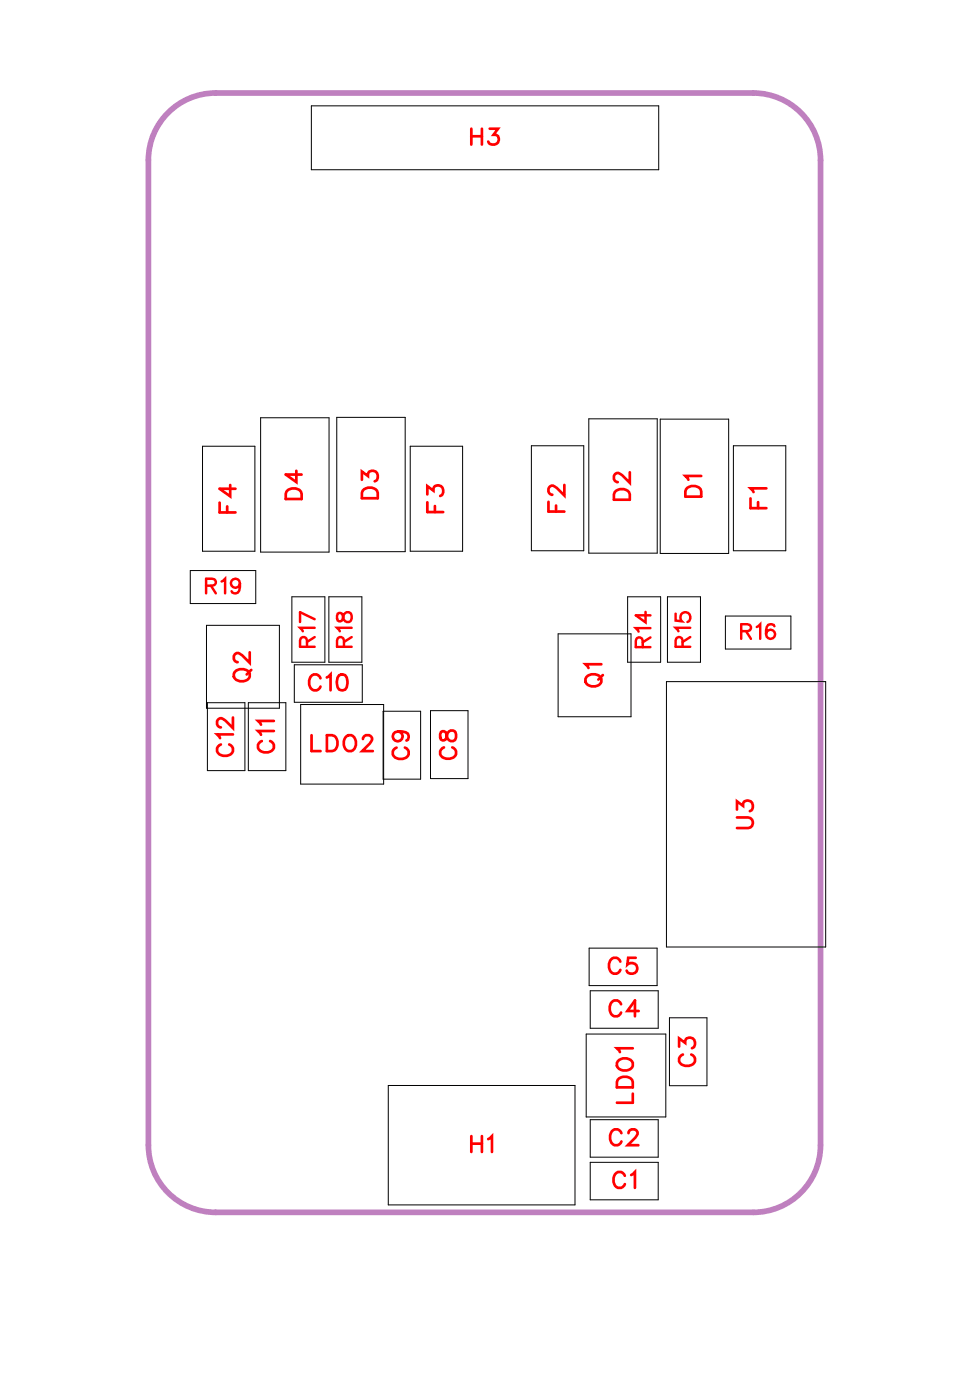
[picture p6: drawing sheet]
<svg xmlns="http://www.w3.org/2000/svg" width="43mm" height="63mm" viewBox="0 0 43 63" stroke-linecap="round" stroke-linejoin="round" font-family="sans-serif">
<defs><g id="words">
<g font-size="1.2" fill="#fff">
<text x="21" y="6.8">H3</text>
<text x="10.8" y="23" transform="rotate(-90 10.8 23)">F4</text>
<text x="13.8" y="22.4" transform="rotate(-90 13.8 22.4)">D4</text>
<text x="17.2" y="22.3" transform="rotate(-90 17.2 22.3)">D3</text>
<text x="20.1" y="22.9" transform="rotate(-90 20.1 22.9)">F3</text>
<text x="25.5" y="22.9" transform="rotate(-90 25.5 22.9)">F2</text>
<text x="28.4" y="22.4" transform="rotate(-90 28.4 22.4)">D2</text>
<text x="31.6" y="22.2" transform="rotate(-90 31.6 22.2)">D1</text>
<text x="34.5" y="22.8" transform="rotate(-90 34.5 22.8)">F1</text>
<text x="10.7" y="33.8" transform="rotate(-90 10.7 33.8)">C12</text>
<text x="11.4" y="30.5" transform="rotate(-90 11.4 30.5)">Q2</text>
<text x="12.5" y="33.7" transform="rotate(-90 12.5 33.7)">C11</text>
<text x="13.7" y="31.1">C10</text>
<text x="13.8" y="33.8">LDO2</text>
<text x="18.5" y="34" transform="rotate(-90 18.5 34)">C9</text>
<text x="20.7" y="34" transform="rotate(-90 20.7 34)">C8</text>
<text x="27.1" y="30.7" transform="rotate(-90 27.1 30.7)">Q1</text>
<text x="33.9" y="37" transform="rotate(-90 33.9 37)">U3</text>
<text x="27.1" y="43.8">C5</text>
<text x="27.2" y="45.7">C4</text>
<text x="31.3" y="47.7" transform="rotate(-90 31.3 47.7)">C3</text>
<text x="21" y="51.8">H1</text>
<text x="27.2" y="51.5">C2</text>
<text x="27.3" y="53.4">C1</text>
<text x="28.5" y="49.3" transform="rotate(-90 28.5 49.3)">LDO1</text>
</g>
<g font-size="1.1" fill="#fff">
<text x="9.1" y="26.8">R19</text>
<text x="14.3" y="28.9" transform="rotate(-90 14.3 28.9)">R17</text>
<text x="16" y="28.9" transform="rotate(-90 16 28.9)">R18</text>
<text x="29.3" y="29" transform="rotate(-90 29.3 29)">R14</text>
<text x="31.1" y="28.9" transform="rotate(-90 31.1 28.9)">R15</text>
<text x="33" y="28.8">R16</text>
</g>
</g></defs>
<path d="M6.6 7.2a3 3 0 0 1 3-3h24a3 3 0 0 1 3 3v44a3 3 0 0 1-3 3h-24a3 3 0 0 1-3-3v-44" fill="none" stroke="#bf80bf" stroke-width=".25"/>
<g fill="none" stroke="#000" stroke-width=".04">
<path d="M9 19.9h2.4v4.7h-2.4zM11.6 18.7h3.1v6h-3.1zM13.9 4.7h15.5v2.9h-15.5zM15 18.6h3.1v6h-3.1zM18.3 19.9h2.3v4.7h-2.3zM23.7 19.9h2.4v4.7h-2.4zM26.3 18.7h3v6h-3zM29.5 18.7h3v6h-3zM32.7 19.9h2.4v4.7h-2.4zM8.5 25.5h2.9v1.5h-2.9zM9.2 27.9h3.3v3.7h-3.3zM9.3 31.4h1.6v3h-1.6z"/>
<path d="M11.1 31.4h1.7v3h-1.7zM13 26.7h1.5v2.9h-1.5zM13.1 29.7h3.1v1.7h-3.1zM13.4 31.5h3.7v3.5h-3.7zM14.7 26.7h1.5v2.9h-1.5zM17.1 31.8h1.7v3h-1.7zM19.2 31.7h1.7v3.1h-1.7zM24.9 28.3h3.3v3.7h-3.3zM28 26.7h1.5v2.9h-1.5zM29.7 30.4h7.2v11.9h-7.2zM29.8 26.7h1.5v2.9h-1.5zM32.4 27.5h2.9v1.5h-2.9z"/>
<path d="M17.3 48.5h8.4v5.3h-8.4zM26.2 46.2h3.5v3.7h-3.5zM26.3 42.4h3v1.6h-3zM26.3 44.3h3.1v1.6h-3.1zM26.3 50h3.1v1.7h-3.1zM26.3 51.9h3.1v1.7h-3.1zM29.9 45.5h1.7v3h-1.7z"/>
</g>
<g fill="none" stroke="#f00" stroke-width=".12">
<path d="M21 5.7v.8M21 6.1h.5M21.5 5.7v.8M21.9 5.7h.3l-.2 .3a.24 .24 0 0 1 .2 .4 .24 .24 0 0 1-.4-.1M9.8 22.5v.4h.7M9.9 33.3a.26 .26 0 0 0-.2 .3 .26 .26 0 0 0 .3 .2h.1a.26 .26 0 0 0 .3-.2 .26 .26 0 0 0-.2-.3M10.1 22.6v.3M10.3 21.7v.5l-.5-.4h.7M10.4 32.8h-.7l.1 .2M10.4 32.1v.4l-.3-.3-.3-.1-.1 .1v.2l.2 .1M10.5 30a.35 .35 0 0 1 .5-.1 .35 .35 0 0 1 .1 .4 .33 .33 0 0 1-.5 .1 .33 .33 0 0 1-.1-.4zM11.1 29.1v.5l-.3-.3-.2-.1-.2 .1v.1l.2 .2"/>
<path d="M11.2 29.9l-.2 .2M11.7 33.1a.26 .26 0 0 0-.2 .3 .26 .26 0 0 0 .3 .2h.2a.26 .26 0 0 0 .2-.2 .26 .26 0 0 0-.1-.3M12.2 32.7h-.7l.1 .1M12.2 32.2h-.7l.1 .2M12.9 21.9l.1-.1 .4 .1 .1 .4h-.7zM13.2 21v.5l-.4-.3h.7M13.9 32.8v.8h.4M14.3 30.3a.26 .26 0 0 0-.3-.2 .26 .26 0 0 0-.2 .3v.2a.26 .26 0 0 0 .2 .2 .26 .26 0 0 0 .3-.1M14.6 30.3l.2-.2v.7M14.6 32.8h.2a.38 .38 0 0 1 .3 .4 .38 .38 0 0 1-.3 .4h-.2zM15.1 30.2l.1-.1a.37 .37 0 0 1 .3 .4 .37 .37 0 0 1-.3 .3 .45 .45 0 0 1-.1-.6zM15.4 32.9h.1a.33 .33 0 0 1 .4 .3 .33 .33 0 0 1-.4 .3l-.2-.2z"/>
<path d="M16.2 21.4v-.3l.2 .2a.24 .24 0 0 1 .4-.2 .24 .24 0 0 1-.1 .4M16.2 33l.1-.2h.2l.1 .2-.1 .2-.3 .4h.4M16.3 21.9l.1-.1 .4 .1 .1 .4h-.7zM17.7 33.4a.26 .26 0 0 0-.2 .3 .26 .26 0 0 0 .3 .2h.2a.26 .26 0 0 0 .2-.2 .26 .26 0 0 0-.1-.3M17.8 32.7a.22 .22 0 0 1 .2 .3 .22 .22 0 0 1-.4 .1 .22 .22 0 0 1 0-.4h.2a.34 .34 0 0 1 .4 .2l-.1 .2M19.1 22.1v-.4l.2 .2a.24 .24 0 0 1 .4-.2 .25 .25 0 0 1-.1 .5M19.1 22.4v.5h.7M19.4 22.6v.3M19.7 32.7v.3l.1 .1 .3-.5a.24 .24 0 0 1 .3 .3 .24 .24 0 0 1-.3 .2l-.1-.1-.1-.3zM19.8 33.4a.26 .26 0 0 0-.2 .3 .26 .26 0 0 0 .3 .2h.2a.26 .26 0 0 0 .3-.2 .26 .26 0 0 0-.2-.3M24.5 22.4v.5h.7M24.8 22.6v.3"/>
<path d="M25.2 21.7v.4l-.3-.3-.3-.1-.1 .1v.2l.2 .1M26.2 30.2a.35 .35 0 0 1 .4-.1 .35 .35 0 0 1 .2 .4 .33 .33 0 0 1-.5 .2 .33 .33 0 0 1-.1-.5zM26.8 29.7h-.7l.2 .1M26.9 30.2l-.2 .2M27.5 21.9l.2-.1 .3 .1 .1 .4h-.7zM28.1 21.1v.5l-.3-.4-.3-.1-.1 .2v.1l.2 .1M30.7 21.8l.2-.1 .3 .1 .1 .4h-.7zM31.3 21.3h-.7l.1 .1M32.9 36.5h.5l.2 .2-.1 .3h-.6M32.9 36.2v-.4l.3 .2a.24 .24 0 0 1 .3-.2 .24 .24 0 0 1 0 .4M33.5 22.3v.4h.7M33.8 22.4v.3"/>
<path d="M34.2 21.8h-.7l.1 .2M21 50.7v.8M21 51.1h.5M21.5 50.7v.8M21.8 50.9l.2-.2v.8M27.6 48.2a.39 .39 0 0 1 .6 .1v.3h-.7zM27.6 47.3a.35 .35 0 0 1 .5 0 .35 .35 0 0 1 .1 .4 .33 .33 0 0 1-.5 .1 .33 .33 0 0 1-.1-.5zM27.7 43a.26 .26 0 0 0-.3-.2 .26 .26 0 0 0-.2 .3v.1a.26 .26 0 0 0 .2 .3 .26 .26 0 0 0 .3-.2M27.7 44.9a.26 .26 0 0 0-.3-.2 .26 .26 0 0 0-.2 .3v.1a.26 .26 0 0 0 .2 .3 .26 .26 0 0 0 .3-.2M27.7 50.6a.26 .26 0 0 0-.3-.2 .26 .26 0 0 0-.2 .3v.2a.26 .26 0 0 0 .2 .3 .26 .26 0 0 0 .3-.2M27.9 52.5a.26 .26 0 0 0-.3-.1 .26 .26 0 0 0-.2 .2v.2a.26 .26 0 0 0 .2 .3 .26 .26 0 0 0 .3-.2M28.1 50.6l.1-.2h.1l.2 .2-.1 .2-.4 .4h.5"/>
<path d="M28.2 52.5l.1-.1v.7M28.2 46.8h-.7l.2 .2M28.2 48.9v.4h-.7M28.4 42.8h-.4v.3a.25 .25 0 0 1 .4 0 .25 .25 0 0 1-.1 .4 .25 .25 0 0 1-.3-.1M28.5 45.2h-.5l.3-.5v.7M30.3 46.8v-.4l.3 .2a.24 .24 0 0 1 .4-.2 .24 .24 0 0 1-.1 .4M30.5 47.1a.26 .26 0 0 0-.2 .3 .26 .26 0 0 0 .3 .2h.2a.26 .26 0 0 0 .2-.2 .26 .26 0 0 0-.1-.3"/>
</g>
<g fill="none" stroke="#f00" stroke-width=".11">
<path d="M9.2 26.2l.4-.1v-.2h-.4v.6M9.4 26.2l.2 .3M9.9 26l.1-.1v.6M10.7 26.1a.2 .2 0 0 1-.3 .1 .2 .2 0 0 1 0-.3 .2 .2 0 0 1 .3 0v.2a.31 .31 0 0 1-.2 .4l-.2-.1M13.7 28.9v-.4h-.2l-.1 .4h.6M14 28h-.6l.1 .2M14 28.5l-.3 .2M14 27.7l-.6-.4v.5M15.1 27.4v.3l.1 .1 .3-.5a.22 .22 0 0 1 .2 .3 .22 .22 0 0 1-.2 .2l-.2-.4zM15.4 28.9l-.1-.4h-.2l-.1 .4h.7M15.7 28h-.7l.2 .2M15.7 28.5l-.3 .2"/>
<path d="M28.7 28.9v-.4h-.3v.4h.6M28.8 27.3v.5l-.4-.3h.6M29 28.1h-.6l.1 .1M29 28.5l-.3 .2M30.2 27.4v.3l.2 .1a.23 .23 0 0 1 0-.4 .23 .23 0 0 1 .4 0 .23 .23 0 0 1-.1 .4M30.5 28.9l-.1-.4h-.2v.4h.6M30.8 28h-.6l.1 .2M30.8 28.5l-.3 .2M33.1 28.2h.4v-.3h-.4v.6M33.3 28.2l.2 .3M33.8 28l.1-.1v.6M34.6 28l-.1-.1a.32 .32 0 0 0-.4 .2 .32 .32 0 0 0 .3 .4 .2 .2 0 0 0 .2-.2 .2 .2 0 0 0-.2-.2 .2 .2 0 0 0-.2 .2"/>
</g>
<use href="#words"/>
</svg>
